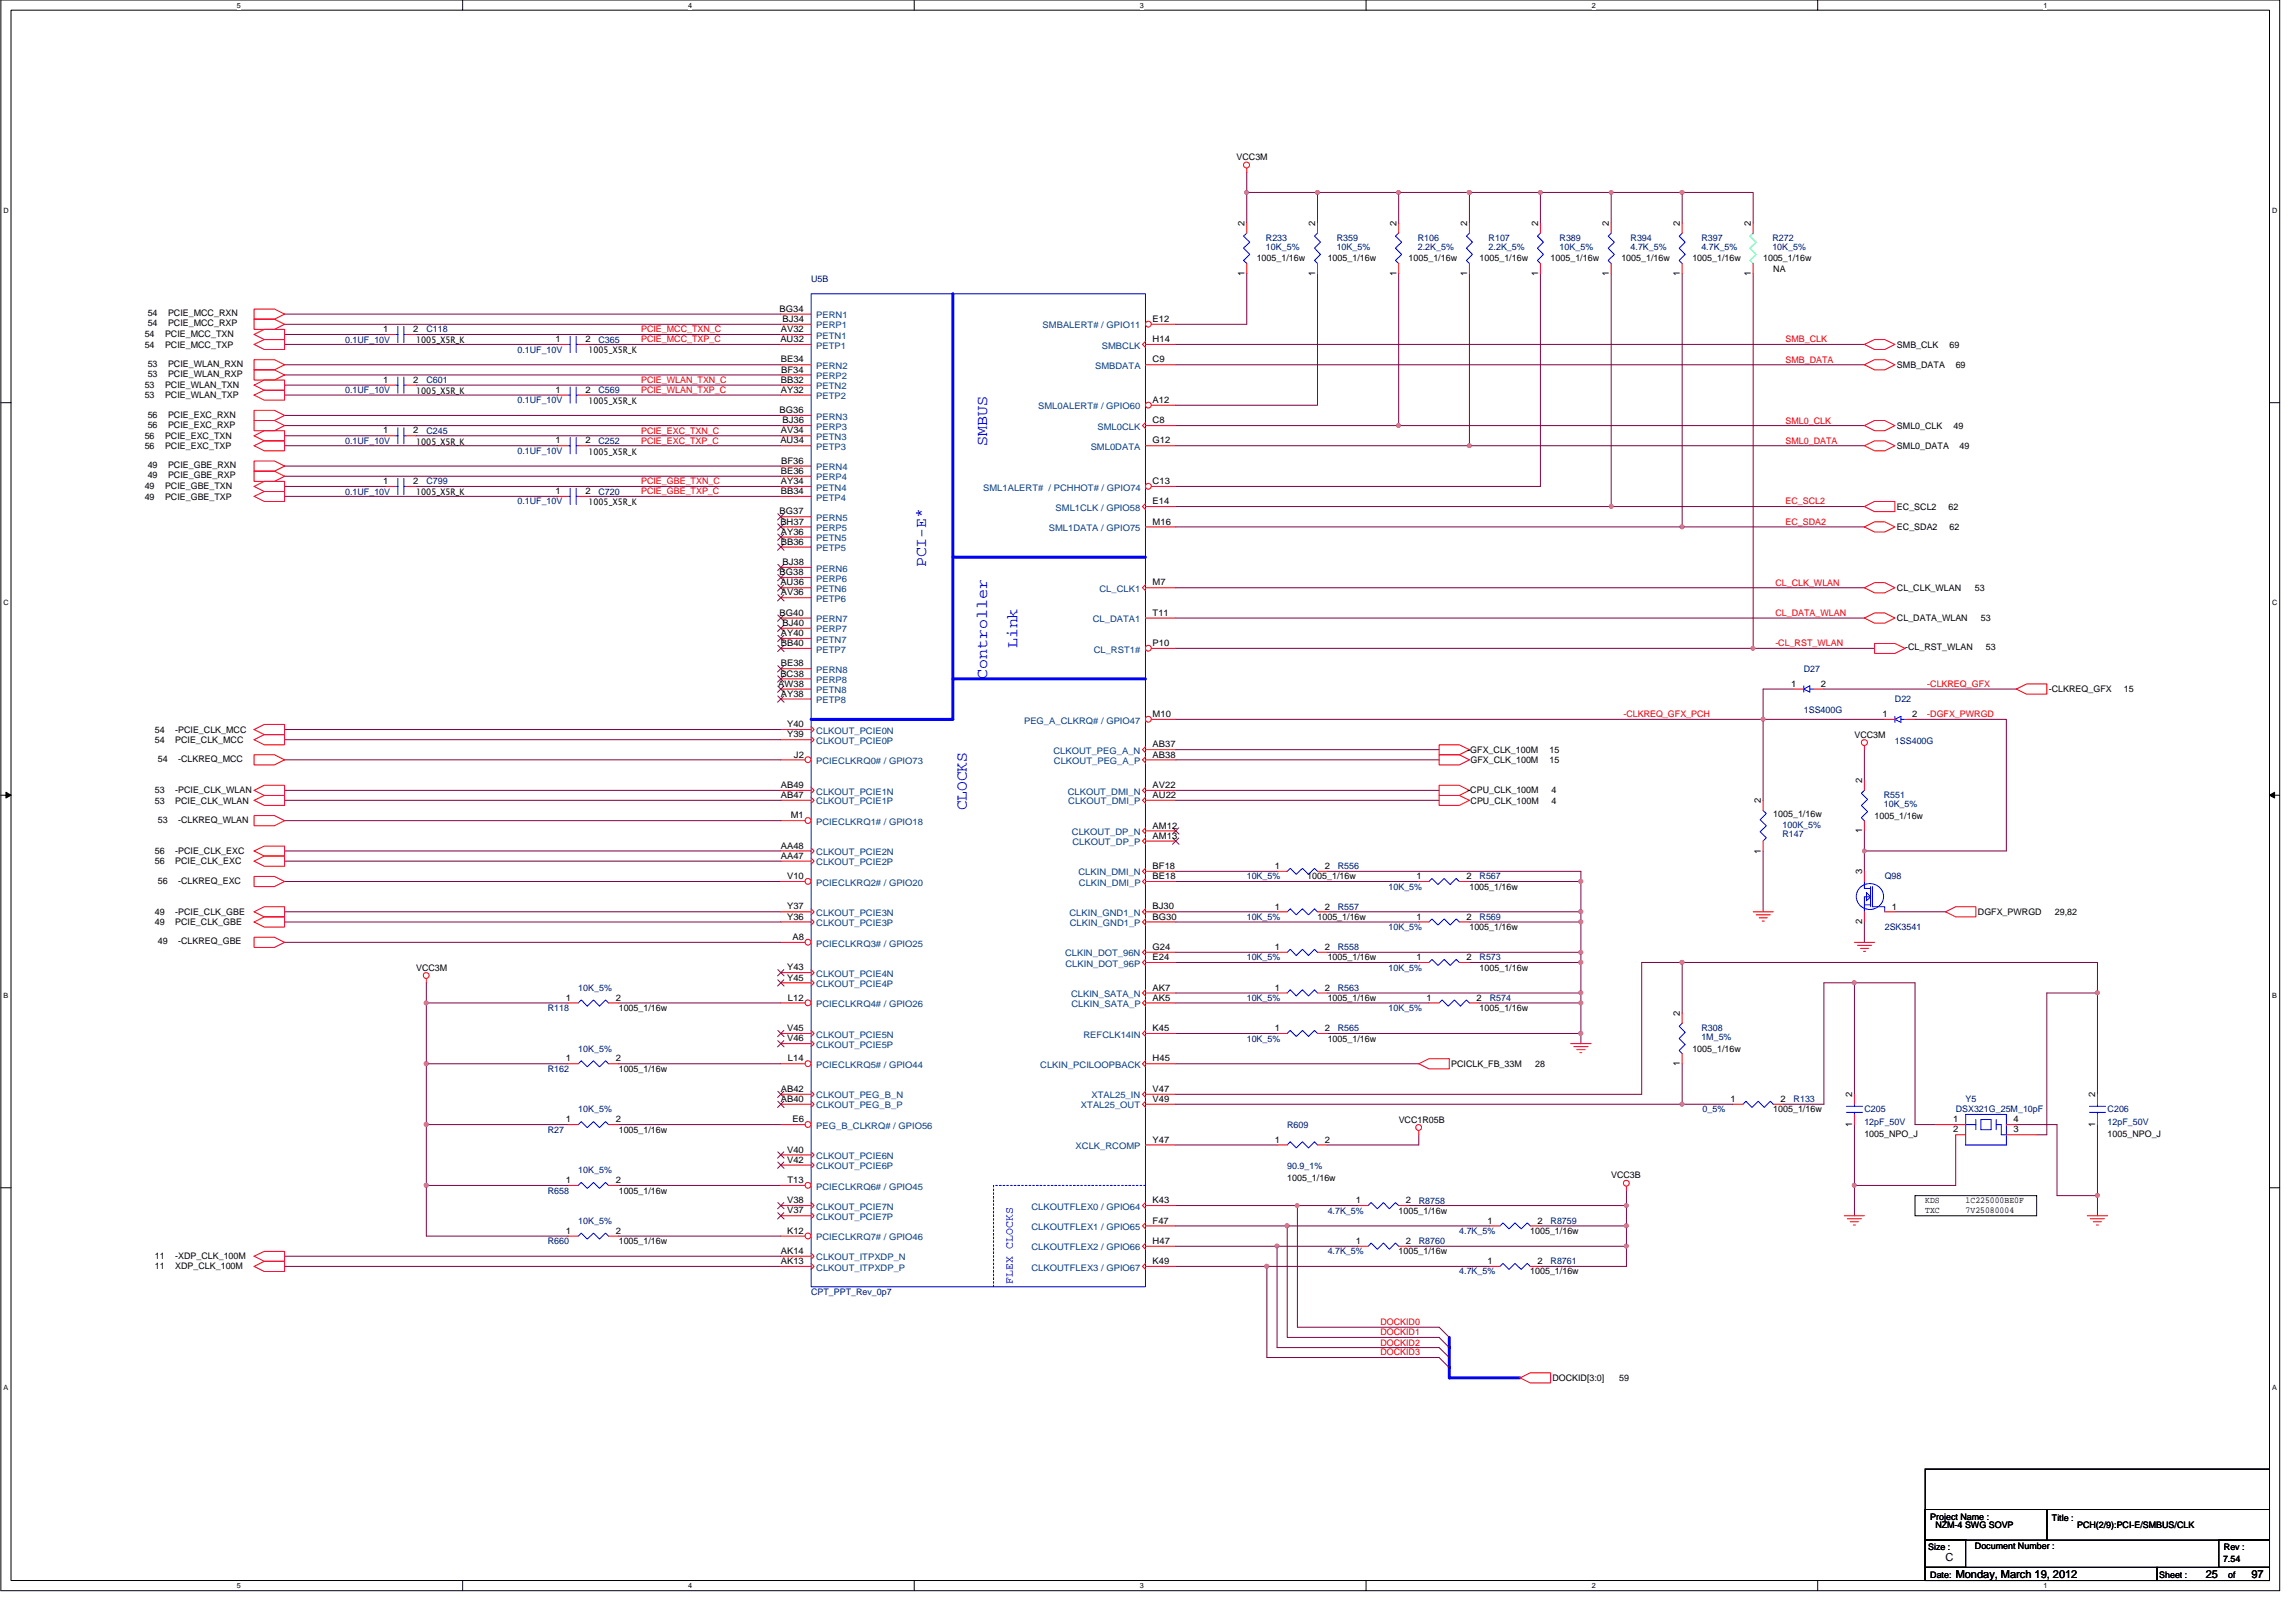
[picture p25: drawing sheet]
<svg xmlns="http://www.w3.org/2000/svg" width="420mm" height="297mm" viewBox="0 0 420 297" stroke-linecap="round" stroke-linejoin="round" font-family="sans-serif">
<defs><g id="words">
<g font-size="3" fill="#00f">
<text x="180.7" y="81.6" transform="rotate(-90 180.7 81.6)">SMBUS</text>
<text x="169.6" y="103.8" transform="rotate(-90 169.6 103.8)">PCI-E*</text>
<text x="186.3" y="118.7" transform="rotate(-90 186.3 118.7)">Link</text>
<text x="180.7" y="124.2" transform="rotate(-90 180.7 124.2)">Controller</text>
<text x="177" y="148.3" transform="rotate(-90 177 148.3)">CLOCKS</text>
</g>
<text font-size="2" fill="#00f" x="185.5" y="235" transform="rotate(-90 185.5 235)">FLEX CLOCKS</text>
<g font-size="2">
<text x="356.2" y="285.6">C</text>
<text x="358" y="288.8">Monday, March 19, 2012</text>
<text x="403.8" y="288.8">25</text>
<text x="412.2" y="288.8">97</text>
</g>
<g font-size="1.7">
<text x="226.4" y="29.3">VCC3M</text>
<text x="227.8" y="41.4" transform="rotate(-90 227.8 41.4)">2</text>
<text x="240.8" y="41.4" transform="rotate(-90 240.8 41.4)">2</text>
<text x="255.6" y="41.4" transform="rotate(-90 255.6 41.4)">2</text>
<text x="268.6" y="41.4" transform="rotate(-90 268.6 41.4)">2</text>
<text x="281.6" y="41.4" transform="rotate(-90 281.6 41.4)">2</text>
<text x="294.5" y="41.4" transform="rotate(-90 294.5 41.4)">2</text>
<text x="307.5" y="41.4" transform="rotate(-90 307.5 41.4)">2</text>
<text x="320.5" y="41.4" transform="rotate(-90 320.5 41.4)">2</text>
<text x="230.1" y="47.8">1005_1/16w</text>
<text x="243.1" y="47.8">1005_1/16w</text>
<text x="257.9" y="47.8">1005_1/16w</text>
<text x="270.9" y="47.8">1005_1/16w</text>
<text x="283.9" y="47.8">1005_1/16w</text>
<text x="296.8" y="47.8">1005_1/16w</text>
<text x="309.8" y="47.8">1005_1/16w</text>
<text x="322.8" y="47.8">1005_1/16w</text>
<text x="227.8" y="50.5" transform="rotate(-90 227.8 50.5)">1</text>
<text x="240.8" y="50.5" transform="rotate(-90 240.8 50.5)">1</text>
<text x="255.6" y="50.5" transform="rotate(-90 255.6 50.5)">1</text>
<text x="268.6" y="50.5" transform="rotate(-90 268.6 50.5)">1</text>
<text x="281.6" y="50.5" transform="rotate(-90 281.6 50.5)">1</text>
<text x="294.5" y="50.5" transform="rotate(-90 294.5 50.5)">1</text>
<text x="307.5" y="50.5" transform="rotate(-90 307.5 50.5)">1</text>
<text x="320.5" y="50.5" transform="rotate(-90 320.5 50.5)">1</text>
<text x="324.6" y="49.7">NA</text>
<text x="27" y="59.7">54</text>
<text x="27" y="57.9">54</text>
<text x="30.8" y="59.7">PCIE_MCC_RXP</text>
<text x="30.8" y="57.9">PCIE_MCC_RXN</text>
<text x="142.7" y="57.1">BG34</text>
<text x="143.2" y="58.9">BJ34</text>
<text x="211" y="58.9">E12</text>
<text x="26.5" y="63.6">54</text>
<text x="26.5" y="61.8">54</text>
<text x="30.2" y="63.6">PCIE_MCC_TXP</text>
<text x="30.2" y="61.8">PCIE_MCC_TXN</text>
<text x="70.2" y="60.8">1</text>
<text x="75.6" y="60.8">2</text>
<text x="76.2" y="62.9">1005_X5R_K</text>
<text x="101.7" y="62.6">1</text>
<text x="107.2" y="62.6">2</text>
<text x="107.7" y="64.7">1005_X5R_K</text>
<text x="142.9" y="62.6">AU32</text>
<text x="142.9" y="60.8">AV32</text>
<text x="211" y="62.6">H14</text>
<text x="347.3" y="63.6">SMB_CLK</text>
<text x="356.9" y="63.6">69</text>
<text x="26.5" y="71">53</text>
<text x="27" y="69">53</text>
<text x="27" y="67.1">53</text>
<text x="30.2" y="71">PCIE_WLAN_TXN</text>
<text x="30.8" y="69">PCIE_WLAN_RXP</text>
<text x="30.8" y="67.1">PCIE_WLAN_RXN</text>
<text x="70.2" y="70.1">1</text>
<text x="75.6" y="70.1">2</text>
<text x="101.7" y="71.9">1</text>
<text x="107.2" y="71.9">2</text>
<text x="142.9" y="66.3">BE34</text>
<text x="142.9" y="70.1">BB32</text>
<text x="142.9" y="71.9">AY32</text>
<text x="143" y="68.2">BF34</text>
<text x="211" y="66.3">C9</text>
<text x="347.3" y="67.3">SMB_DATA</text>
<text x="358" y="67.3">69</text>
<text x="26.5" y="72.9">53</text>
<text x="27" y="76.4">56</text>
<text x="30.2" y="72.9">PCIE_WLAN_TXP</text>
<text x="30.8" y="76.4">PCIE_EXC_RXN</text>
<text x="76.2" y="72.1">1005_X5R_K</text>
<text x="107.7" y="74">1005_X5R_K</text>
<text x="142.7" y="75.6">BG36</text>
<text x="143.2" y="77.5">BJ36</text>
<text x="211" y="73.7">A12</text>
<text x="211" y="77.5">C8</text>
<text x="26.5" y="82.2">56</text>
<text x="26.5" y="80.3">56</text>
<text x="27" y="78.3">56</text>
<text x="30.2" y="82.2">PCIE_EXC_TXP</text>
<text x="30.2" y="80.3">PCIE_EXC_TXN</text>
<text x="30.8" y="78.3">PCIE_EXC_RXP</text>
<text x="70.2" y="79.3">1</text>
<text x="75.6" y="79.3">2</text>
<text x="76.2" y="81.4">1005_X5R_K</text>
<text x="101.7" y="81.2">1</text>
<text x="107.2" y="81.2">2</text>
<text x="107.7" y="83.2">1005_X5R_K</text>
<text x="142.9" y="81.2">AU34</text>
<text x="142.9" y="79.3">AV34</text>
<text x="211" y="81.2">G12</text>
<text x="347.3" y="82.2">SML0_DATA</text>
<text x="347.3" y="78.4">SML0_CLK</text>
<text x="357.7" y="78.4">49</text>
<text x="358.8" y="82.2">49</text>
<text x="26.5" y="89.6">49</text>
<text x="27" y="87.5">49</text>
<text x="27" y="85.7">49</text>
<text x="30.2" y="89.6">PCIE_GBE_TXN</text>
<text x="30.8" y="87.5">PCIE_GBE_RXP</text>
<text x="30.8" y="85.7">PCIE_GBE_RXN</text>
<text x="70.2" y="88.6">1</text>
<text x="75.6" y="88.6">2</text>
<text x="142.9" y="86.7">BE36</text>
<text x="142.9" y="88.6">AY34</text>
<text x="143" y="84.9">BF36</text>
<text x="211" y="88.6">C13</text>
<text x="26.5" y="91.4">49</text>
<text x="30.2" y="91.4">PCIE_GBE_TXP</text>
<text x="76.2" y="90.7">1005_X5R_K</text>
<text x="101.7" y="90.4">1</text>
<text x="107.2" y="90.4">2</text>
<text x="107.7" y="92.5">1005_X5R_K</text>
<text x="142.7" y="94.1">BG37</text>
<text x="142.9" y="90.4">BB34</text>
<text x="211" y="92.3">E14</text>
<text x="347.3" y="93.3">EC_SCL2</text>
<text x="356.7" y="93.3">62</text>
<text x="142.9" y="96">BH37</text>
<text x="142.9" y="97.9">AY36</text>
<text x="142.9" y="99.7">BB36</text>
<text x="211" y="96">M16</text>
<text x="347.3" y="97">EC_SDA2</text>
<text x="356.9" y="97">62</text>
<text x="142.7" y="105.3">BG38</text>
<text x="142.9" y="107.1">AU36</text>
<text x="143.2" y="103.4">BJ38</text>
<text x="211" y="107.1">M7</text>
<text x="142.7" y="112.7">BG40</text>
<text x="142.9" y="109">AV36</text>
<text x="211" y="112.7">T11</text>
<text x="347.3" y="108.1">CL_CLK_WLAN</text>
<text x="347.3" y="113.7">CL_DATA_WLAN</text>
<text x="361.6" y="108.1">53</text>
<text x="362.7" y="113.7">53</text>
<text x="142.9" y="116.4">AY40</text>
<text x="142.9" y="118.2">BB40</text>
<text x="143.2" y="114.6">BJ40</text>
<text x="211" y="118.2">P10</text>
<text x="348.8" y="119">-CL_RST_WLAN</text>
<text x="363.6" y="119">53</text>
<text x="142.5" y="125.7">AW38</text>
<text x="142.9" y="123.8">BC38</text>
<text x="142.9" y="122">BE38</text>
<text x="327.9" y="125.7">1</text>
<text x="333.4" y="125.7">2</text>
<text x="142.9" y="127.5">AY38</text>
<text x="211" y="131.2">M10</text>
<text x="344.6" y="131.2">1</text>
<text x="350.1" y="131.2">2</text>
<text x="375.1" y="126.7">-CLKREQ_GFX</text>
<text x="388.8" y="126.7">15</text>
<text x="28.4" y="134.1">54</text>
<text x="28.4" y="135.9">54</text>
<text x="32.1" y="134.1">-PCIE_CLK_MCC</text>
<text x="32.1" y="135.9">PCIE_CLK_MCC</text>
<text x="144.1" y="133.1">Y40</text>
<text x="144.1" y="135">Y39</text>
<text x="211" y="136.8">AB37</text>
<text x="268.6" y="137.8">-GFX_CLK_100M</text>
<text x="283.7" y="137.8">15</text>
<text x="339.5" y="135">VCC3M</text>
<text x="28.9" y="139.4">54</text>
<text x="32.6" y="139.4">-CLKREQ_MCC</text>
<text x="145.4" y="138.6">J2</text>
<text x="211" y="138.6">AB38</text>
<text x="269.2" y="139.6">GFX_CLK_100M</text>
<text x="283.7" y="139.6">15</text>
<text x="340.9" y="143.3" transform="rotate(-90 340.9 143.3)">2</text>
<text x="28.4" y="145.2">53</text>
<text x="28.4" y="147.1">53</text>
<text x="32.1" y="145.2">-PCIE_CLK_WLAN</text>
<text x="32.1" y="147.1">PCIE_CLK_WLAN</text>
<text x="142.9" y="144.2">AB49</text>
<text x="142.9" y="146">AB47</text>
<text x="144.8" y="149.8">M1</text>
<text x="211" y="144.2">AV22</text>
<text x="211" y="146">AU22</text>
<text x="268.6" y="145.2">-CPU_CLK_100M</text>
<text x="269.2" y="147.1">CPU_CLK_100M</text>
<text x="284" y="145.2">4</text>
<text x="284" y="147.1">4</text>
<text x="322.4" y="147" transform="rotate(-90 322.4 147)">2</text>
<text x="324.6" y="149.4">1005_1/16w</text>
<text x="343.2" y="149.8">1005_1/16w</text>
<text x="28.9" y="150.6">53</text>
<text x="32.6" y="150.6">-CLKREQ_WLAN</text>
<text x="142.9" y="155.3">AA48</text>
<text x="211" y="153.5">AM13</text>
<text x="211" y="151.6">AM12</text>
<text x="340.9" y="152.5" transform="rotate(-90 340.9 152.5)">1</text>
<text x="28.4" y="156.3">56</text>
<text x="28.4" y="158.2">56</text>
<text x="28.9" y="161.7">56</text>
<text x="32.1" y="156.3">-PCIE_CLK_EXC</text>
<text x="32.1" y="158.2">PCIE_CLK_EXC</text>
<text x="32.6" y="161.7">-CLKREQ_EXC</text>
<text x="142.9" y="157.2">AA47</text>
<text x="144.1" y="160.9">V10</text>
<text x="211" y="160.9">BE18</text>
<text x="211" y="159">BF18</text>
<text x="233.4" y="159">1</text>
<text x="239.3" y="161">1005_1/16w</text>
<text x="242.5" y="159">2</text>
<text x="259.3" y="160.9">1</text>
<text x="268.5" y="160.9">2</text>
<text x="322.4" y="156.2" transform="rotate(-90 322.4 156.2)">1</text>
<text x="340.9" y="160" transform="rotate(-90 340.9 160)">3</text>
<text x="28.4" y="167.4">49</text>
<text x="32.1" y="167.4">-PCIE_CLK_GBE</text>
<text x="144.1" y="166.5">Y37</text>
<text x="211" y="166.5">BJ30</text>
<text x="233.4" y="166.5">1</text>
<text x="242.5" y="166.5">2</text>
<text x="269" y="162.8">1005_1/16w</text>
<text x="346.4" y="166.5">1</text>
<text x="362.1" y="167.4">DGFX_PWRGD</text>
<text x="376.2" y="167.4">29,82</text>
<text x="28.4" y="169.3">49</text>
<text x="28.9" y="172.8">49</text>
<text x="32.1" y="169.3">PCIE_CLK_GBE</text>
<text x="32.6" y="172.8">-CLKREQ_GBE</text>
<text x="144.1" y="168.3">Y36</text>
<text x="145.1" y="172">A8</text>
<text x="211" y="173.9">G24</text>
<text x="211" y="168.3">BG30</text>
<text x="233.4" y="173.9">1</text>
<text x="241.2" y="168.4">1005_1/16w</text>
<text x="242.5" y="173.9">2</text>
<text x="259.3" y="168.3">1</text>
<text x="268.5" y="168.3">2</text>
<text x="269" y="170.2">1005_1/16w</text>
<text x="340.9" y="169.2" transform="rotate(-90 340.9 169.2)">2</text>
<text x="76.2" y="177.6">VCC3M</text>
<text x="144.1" y="177.6">Y43</text>
<text x="144.1" y="179.5">Y45</text>
<text x="211" y="175.7">E24</text>
<text x="243.1" y="175.8">1005_1/16w</text>
<text x="259.3" y="175.7">1</text>
<text x="268.5" y="175.7">2</text>
<text x="270.9" y="177.6">1005_1/16w</text>
<text x="103.6" y="183.1">1</text>
<text x="112.7" y="183.1">2</text>
<text x="113.3" y="185">1005_1/16w</text>
<text x="144.3" y="183.1">L12</text>
<text x="211" y="181.3">AK7</text>
<text x="211" y="183.1">AK5</text>
<text x="233.4" y="181.3">1</text>
<text x="242.5" y="181.3">2</text>
<text x="243.1" y="183.2">1005_1/16w</text>
<text x="261.2" y="183.1">1</text>
<text x="270.3" y="183.1">2</text>
<text x="270.9" y="185">1005_1/16w</text>
<text x="307.5" y="186" transform="rotate(-90 307.5 186)">2</text>
<text x="144.1" y="188.7">V45</text>
<text x="144.1" y="190.6">V46</text>
<text x="211" y="188.7">K45</text>
<text x="233.4" y="188.7">1</text>
<text x="242.5" y="188.7">2</text>
<text x="243.1" y="190.6">1005_1/16w</text>
<text x="103.6" y="194.3">1</text>
<text x="112.7" y="194.3">2</text>
<text x="113.3" y="196.2">1005_1/16w</text>
<text x="144.3" y="194.3">L14</text>
<text x="211" y="194.3">H45</text>
<text x="265.7" y="195.2">PCICLK_FB_33M</text>
<text x="281.1" y="195.2">28</text>
<text x="307.5" y="195.1" transform="rotate(-90 307.5 195.1)">1</text>
<text x="309.8" y="192.5">1005_1/16w</text>
<text x="142.9" y="201.7">AB40</text>
<text x="142.9" y="199.9">AB42</text>
<text x="211" y="199.9">V47</text>
<text x="211" y="201.7">V49</text>
<text x="316.8" y="201.7">1</text>
<text x="324.6" y="203.6">1005_1/16w</text>
<text x="326" y="201.7">2</text>
<text x="339.1" y="200.8" transform="rotate(-90 339.1 200.8)">2</text>
<text x="383.6" y="200.8" transform="rotate(-90 383.6 200.8)">2</text>
<text x="103.6" y="205.4">1</text>
<text x="112.7" y="205.4">2</text>
<text x="113.3" y="207.3">1005_1/16w</text>
<text x="145.1" y="205.4">E6</text>
<text x="211" y="209.1">Y47</text>
<text x="233.4" y="209.1">1</text>
<text x="242.5" y="209.1">2</text>
<text x="256.1" y="205.4">VCC1R05B</text>
<text x="339.1" y="206.2" transform="rotate(-90 339.1 206.2)">1</text>
<text x="341.3" y="208.1">1005_NPO_J</text>
<text x="357.6" y="205.4">1</text>
<text x="357.6" y="207.3">2</text>
<text x="368.6" y="205.4">4</text>
<text x="368.6" y="207.3">3</text>
<text x="383.6" y="206.2" transform="rotate(-90 383.6 206.2)">1</text>
<text x="385.9" y="208.1">1005_NPO_J</text>
<text x="144.1" y="210.9">V40</text>
<text x="144.1" y="212.8">V42</text>
<text x="295" y="215.6">VCC3B</text>
<text x="103.6" y="216.5">1</text>
<text x="112.7" y="216.5">2</text>
<text x="113.3" y="218.4">1005_1/16w</text>
<text x="144.1" y="220.2">V38</text>
<text x="144.2" y="216.5">T13</text>
<text x="211" y="220.2">K43</text>
<text x="235.7" y="216.2">1005_1/16w</text>
<text x="248.2" y="220.2">1</text>
<text x="257.4" y="220.2">2</text>
<text x="352.5" y="220.1">KDS</text>
<text x="352.5" y="222">TXC</text>
<text x="359.9" y="220.1">1C225000BE0F</text>
<text x="359.9" y="222">7V25080004</text>
<text x="103.6" y="225.8">1</text>
<text x="112.7" y="225.8">2</text>
<text x="113.3" y="227.7">1005_1/16w</text>
<text x="144.1" y="225.8">K12</text>
<text x="144.1" y="222.1">V37</text>
<text x="211" y="223.9">F47</text>
<text x="211" y="227.7">H47</text>
<text x="248.2" y="227.7">1</text>
<text x="256.1" y="222.1">1005_1/16w</text>
<text x="257.4" y="227.7">2</text>
<text x="272.3" y="223.9">1</text>
<text x="280.1" y="225.8">1005_1/16w</text>
<text x="281.5" y="223.9">2</text>
<text x="28.4" y="230.5">11</text>
<text x="28.4" y="232.3">11</text>
<text x="32.1" y="230.5">-XDP_CLK_100M</text>
<text x="32.1" y="232.3">XDP_CLK_100M</text>
<text x="142.9" y="229.5">AK14</text>
<text x="142.9" y="231.4">AK13</text>
<text x="211" y="231.4">K49</text>
<text x="256.1" y="229.6">1005_1/16w</text>
<text x="272.3" y="231.4">1</text>
<text x="280.1" y="233.3">1005_1/16w</text>
<text x="281.5" y="231.4">2</text>
<text x="284.2" y="252.7">DOCKID[3:0]</text>
<text x="296.4" y="252.7">59</text>
<text x="353.4" y="278.1">Project Name :</text>
<text x="354.3" y="279.6">NZM-4 SWG SOVP</text>
<text x="375.7" y="278.3">Title :</text>
<text x="380.3" y="279.6">PCH(2/9):PCI-E/SMBUS/CLK</text>
<text x="353" y="283.7">Size :</text>
<text x="361.6" y="283.5">Document Number :</text>
<text x="407" y="285.9">7.54</text>
<text x="407.1" y="283.7">Rev :</text>
<text x="353.4" y="288.7">Date:</text>
<text x="395.3" y="288.7">Sheet :</text>
<text x="407.9" y="288.7">of</text>
</g>
<g font-size="1.7" fill="#000080">
<text x="231.8" y="44.2">R233</text>
<text x="231.8" y="45.8">10K_5%</text>
<text x="244.7" y="44.2">R359</text>
<text x="244.7" y="45.8">10K_5%</text>
<text x="259.6" y="44.2">R106</text>
<text x="259.6" y="45.8">2.2K_5%</text>
<text x="272.5" y="44.2">R107</text>
<text x="272.5" y="45.8">2.2K_5%</text>
<text x="285.5" y="44.2">R389</text>
<text x="285.5" y="45.8">10K_5%</text>
<text x="298.5" y="44.2">R394</text>
<text x="298.5" y="45.8">4.7K_5%</text>
<text x="311.5" y="44.2">R397</text>
<text x="311.5" y="45.8">4.7K_5%</text>
<text x="324.5" y="44.2">R272</text>
<text x="324.5" y="45.8">10K_5%</text>
<text x="148.5" y="51.6">U5B</text>
<text x="63.2" y="62.7">0.1UF_10V</text>
<text x="78.1" y="60.8">C118</text>
<text x="94.7" y="64.5">0.1UF_10V</text>
<text x="109.5" y="62.7">C365</text>
<text x="63.2" y="72">0.1UF_10V</text>
<text x="78.1" y="70.1">C601</text>
<text x="109.5" y="72">C569</text>
<text x="94.7" y="73.8">0.1UF_10V</text>
<text x="63.2" y="81.2">0.1UF_10V</text>
<text x="78.1" y="79.4">C245</text>
<text x="94.7" y="83.1">0.1UF_10V</text>
<text x="109.5" y="81.2">C252</text>
<text x="78.1" y="88.6">C799</text>
<text x="63.2" y="90.5">0.1UF_10V</text>
<text x="94.7" y="92.3">0.1UF_10V</text>
<text x="109.5" y="90.5">C720</text>
<text x="330.2" y="122.9">D27</text>
<text x="330.2" y="130.6">1SS400G</text>
<text x="346.9" y="128.5">D22</text>
<text x="346.9" y="136.1">1SS400G</text>
<text x="344.9" y="146.1">R551</text>
<text x="344.9" y="147.8">10K_5%</text>
<text x="326.3" y="153.2">R147</text>
<text x="326.3" y="151.5">100K_5%</text>
<text x="228.2" y="161">10K_5%</text>
<text x="244.9" y="159.1">R556</text>
<text x="270.9" y="161">R567</text>
<text x="345" y="161">Q98</text>
<text x="244.9" y="166.5">R557</text>
<text x="254.2" y="162.8">10K_5%</text>
<text x="228.2" y="168.4">10K_5%</text>
<text x="244.9" y="173.9">R558</text>
<text x="254.2" y="170.2">10K_5%</text>
<text x="270.9" y="168.4">R569</text>
<text x="345" y="170.2">2SK3541</text>
<text x="228.2" y="175.8">10K_5%</text>
<text x="254.2" y="177.6">10K_5%</text>
<text x="270.9" y="175.8">R573</text>
<text x="100.3" y="185">R118</text>
<text x="105.9" y="181.4">10K_5%</text>
<text x="228.2" y="183.2">10K_5%</text>
<text x="244.9" y="181.4">R563</text>
<text x="254.2" y="185">10K_5%</text>
<text x="272.7" y="183.2">R574</text>
<text x="228.2" y="190.6">10K_5%</text>
<text x="244.9" y="188.8">R565</text>
<text x="311.5" y="188.8">R308</text>
<text x="311.5" y="190.4">1M_5%</text>
<text x="100.3" y="196.2">R162</text>
<text x="105.9" y="192.5">10K_5%</text>
<text x="105.9" y="203.6">10K_5%</text>
<text x="311.7" y="203.6">0_5%</text>
<text x="328.4" y="201.8">R133</text>
<text x="341.3" y="203.6">C205</text>
<text x="358" y="203.6">DSX321G_25M_10pF</text>
<text x="359.9" y="201.8">Y5</text>
<text x="385.9" y="203.6">C206</text>
<text x="100.3" y="207.3">R27</text>
<text x="235.7" y="206.4">R609</text>
<text x="341.3" y="205.8">12pF_50V</text>
<text x="385.9" y="205.8">12pF_50V</text>
<text x="105.9" y="214.7">10K_5%</text>
<text x="235.7" y="214">90.9_1%</text>
<text x="100.3" y="218.4">R658</text>
<text x="259.7" y="220.3">R8758</text>
<text x="100.3" y="227.7">R660</text>
<text x="105.9" y="224">10K_5%</text>
<text x="243.1" y="222.1">4.7K_5%</text>
<text x="259.7" y="227.7">R8760</text>
<text x="267.2" y="225.8">4.7K_5%</text>
<text x="283.9" y="224">R8759</text>
<text x="243.1" y="229.6">4.7K_5%</text>
<text x="267.2" y="233.3">4.7K_5%</text>
<text x="283.9" y="231.4">R8761</text>
<text x="148.5" y="237">CPT_PPT_Rev_0p7</text>
</g>
<g font-size="1.7" fill="#004080">
<text x="149.4" y="58.3">PERN1</text>
<text x="149.4" y="60.1">PERP1</text>
<text x="149.4" y="62">PETN1</text>
<text x="149.4" y="63.8">PETP1</text>
<text x="190.9" y="60.1">SMBALERT# / GPIO11</text>
<text x="201.7" y="63.8">SMBCLK</text>
<text x="149.4" y="67.5">PERN2</text>
<text x="149.4" y="69.4">PERP2</text>
<text x="149.4" y="71.2">PETN2</text>
<text x="200.5" y="67.5">SMBDATA</text>
<text x="149.4" y="76.8">PERN3</text>
<text x="149.4" y="73.1">PETP2</text>
<text x="190.1" y="74.9">SML0ALERT# / GPIO60</text>
<text x="149.4" y="78.7">PERP3</text>
<text x="149.4" y="80.5">PETN3</text>
<text x="149.4" y="82.3">PETP3</text>
<text x="199.7" y="82.3">SML0DATA</text>
<text x="200.9" y="78.7">SML0CLK</text>
<text x="149.4" y="86.1">PERN4</text>
<text x="149.4" y="87.9">PERP4</text>
<text x="149.4" y="89.8">PETN4</text>
<text x="180" y="89.8">SML1ALERT# / PCHHOT# / GPIO74</text>
<text x="149.4" y="95.3">PERN5</text>
<text x="149.4" y="91.6">PETP4</text>
<text x="193.2" y="93.5">SML1CLK / GPIO58</text>
<text x="149.4" y="97.2">PERP5</text>
<text x="149.4" y="99.1">PETN5</text>
<text x="149.4" y="100.9">PETP5</text>
<text x="192" y="97.2">SML1DATA / GPIO75</text>
<text x="149.4" y="104.6">PERN6</text>
<text x="149.4" y="106.5">PERP6</text>
<text x="149.4" y="113.9">PERN7</text>
<text x="149.4" y="108.3">PETN6</text>
<text x="149.4" y="110.2">PETP6</text>
<text x="200.1" y="113.9">CL_DATA1</text>
<text x="201.3" y="108.3">CL_CLK1</text>
<text x="149.4" y="115.7">PERP7</text>
<text x="149.4" y="117.6">PETN7</text>
<text x="149.4" y="119.4">PETP7</text>
<text x="200.2" y="119.4">CL_RST1#</text>
<text x="149.4" y="123.1">PERN8</text>
<text x="149.4" y="125">PERP8</text>
<text x="149.4" y="126.9">PETN8</text>
<text x="149.4" y="128.7">PETP8</text>
<text x="149.4" y="134.3">CLKOUT_PCIE0N</text>
<text x="149.4" y="136.1">CLKOUT_PCIE0P</text>
<text x="187.5" y="132.4">PEG_A_CLKRQ# / GPIO47</text>
<text x="192.9" y="138">CLKOUT_PEG_A_N</text>
<text x="149.4" y="139.8">PCIECLKRQ0# / GPIO73</text>
<text x="192.9" y="139.8">CLKOUT_PEG_A_P</text>
<text x="149.4" y="145.4">CLKOUT_PCIE1N</text>
<text x="149.4" y="147.2">CLKOUT_PCIE1P</text>
<text x="195.5" y="145.4">CLKOUT_DMI_N</text>
<text x="195.6" y="147.2">CLKOUT_DMI_P</text>
<text x="149.4" y="151">PCIECLKRQ1# / GPIO18</text>
<text x="196.2" y="152.8">CLKOUT_DP_N</text>
<text x="196.3" y="154.7">CLKOUT_DP_P</text>
<text x="149.4" y="156.5">CLKOUT_PCIE2N</text>
<text x="149.4" y="158.4">CLKOUT_PCIE2P</text>
<text x="197.4" y="160.2">CLKIN_DMI_N</text>
<text x="149.4" y="167.6">CLKOUT_PCIE3N</text>
<text x="149.4" y="162.1">PCIECLKRQ2# / GPIO20</text>
<text x="195.8" y="167.6">CLKIN_GND1_N</text>
<text x="197.5" y="162.1">CLKIN_DMI_P</text>
<text x="149.4" y="169.5">CLKOUT_PCIE3P</text>
<text x="149.4" y="173.2">PCIECLKRQ3# / GPIO25</text>
<text x="195.9" y="169.5">CLKIN_GND1_P</text>
<text x="149.4" y="178.8">CLKOUT_PCIE4N</text>
<text x="195" y="175">CLKIN_DOT_96N</text>
<text x="195.1" y="176.9">CLKIN_DOT_96P</text>
<text x="149.4" y="180.6">CLKOUT_PCIE4P</text>
<text x="149.4" y="184.3">PCIECLKRQ4# / GPIO26</text>
<text x="196.1" y="182.5">CLKIN_SATA_N</text>
<text x="196.2" y="184.3">CLKIN_SATA_P</text>
<text x="149.4" y="189.9">CLKOUT_PCIE5N</text>
<text x="149.4" y="191.8">CLKOUT_PCIE5P</text>
<text x="198.4" y="189.9">REFCLK14IN</text>
<text x="149.4" y="195.5">PCIECLKRQ5# / GPIO44</text>
<text x="190.4" y="195.5">CLKIN_PCILOOPBACK</text>
<text x="149.4" y="202.9">CLKOUT_PEG_B_P</text>
<text x="149.4" y="201">CLKOUT_PEG_B_N</text>
<text x="197.9" y="202.9">XTAL25_OUT</text>
<text x="199.8" y="201">XTAL25_IN</text>
<text x="149.4" y="206.6">PEG_B_CLKRQ# / GPIO56</text>
<text x="149.4" y="212.1">CLKOUT_PCIE6N</text>
<text x="149.4" y="214">CLKOUT_PCIE6P</text>
<text x="196.9" y="210.3">XCLK_RCOMP</text>
<text x="149.4" y="221.4">CLKOUT_PCIE7N</text>
<text x="149.4" y="217.7">PCIECLKRQ6# / GPIO45</text>
<text x="188.8" y="221.4">CLKOUTFLEX0 / GPIO64</text>
<text x="149.4" y="227">PCIECLKRQ7# / GPIO46</text>
<text x="149.4" y="223.3">CLKOUT_PCIE7P</text>
<text x="188.8" y="225.1">CLKOUTFLEX1 / GPIO65</text>
<text x="149.4" y="230.7">CLKOUT_ITPXDP_N</text>
<text x="149.4" y="232.5">CLKOUT_ITPXDP_P</text>
<text x="188.8" y="228.9">CLKOUTFLEX2 / GPIO66</text>
<text x="188.8" y="232.5">CLKOUTFLEX3 / GPIO67</text>
</g>
<g font-size="1.7" fill="#f00">
<text x="117.4" y="60.8">PCIE_MCC_TXN_C</text>
<text x="117.4" y="62.7">PCIE_MCC_TXP_C</text>
<text x="326.9" y="62.7">SMB_CLK</text>
<text x="117.4" y="70.1">PCIE_WLAN_TXN_C</text>
<text x="117.4" y="71.9">PCIE_WLAN_TXP_C</text>
<text x="326.9" y="66.4">SMB_DATA</text>
<text x="326.9" y="77.5">SML0_CLK</text>
<text x="117.4" y="79.4">PCIE_EXC_TXN_C</text>
<text x="117.4" y="81.2">PCIE_EXC_TXP_C</text>
<text x="326.9" y="81.2">SML0_DATA</text>
<text x="117.4" y="88.6">PCIE_GBE_TXN_C</text>
<text x="117.4" y="90.5">PCIE_GBE_TXP_C</text>
<text x="326.9" y="92.3">EC_SCL2</text>
<text x="326.9" y="96.1">EC_SDA2</text>
<text x="325" y="107.2">CL_CLK_WLAN</text>
<text x="325" y="112.7">CL_DATA_WLAN</text>
<text x="325" y="118.3">-CL_RST_WLAN</text>
<text x="352.8" y="125.7">-CLKREQ_GFX</text>
<text x="297.2" y="131.3">-CLKREQ_GFX_PCH</text>
<text x="352.8" y="131.3">-DGFX_PWRGD</text>
<text x="252.7" y="242.5">DOCKID0</text>
<text x="252.7" y="244.4">DOCKID1</text>
<text x="252.7" y="246.3">DOCKID2</text>
<text x="252.7" y="248.1">DOCKID3</text>
</g>
<g font-size="1.3">
<text x="43.3" y="1.4">5</text>
<text x="126" y="1.4">4</text>
<text x="208.7" y="1.4">3</text>
<text x="291.4" y="1.4">2</text>
<text x="374.1" y="1.4">1</text>
<text x=".6" y="38.9">D</text>
<text x="416" y="38.9">D</text>
<text x=".6" y="110.8">C</text>
<text x="416" y="110.8">C</text>
<text x=".6" y="182.6">B</text>
<text x="416" y="182.6">B</text>
<text x=".6" y="254.5">A</text>
<text x="416" y="254.5">A</text>
<text x="43.3" y="290.7">5</text>
<text x="126" y="290.7">4</text>
<text x="208.7" y="290.7">3</text>
<text x="291.4" y="290.7">2</text>
<text x="374.1" y="290.7">1</text>
</g>
</g></defs>
<path d="M.2 0h417.2v291.1h-417.2zM2 1.9h413.5v287.4h-413.5z" fill="none" stroke="#000" stroke-width=".18"/>
<g fill="#fff">
<path d="M43.3 .2h.8v1.5h-.8z"/>
<path d="M43.3 289.5h.8v1.5h-.8z"/>
</g>
<path d="M84.7 0v1.9M84.7 289.3v1.8" fill="none" stroke="#000" stroke-width=".18"/>
<g fill="#fff">
<path d="M126 .2h.7v1.5h-.7z"/>
<path d="M126 289.5h.7v1.5h-.7z"/>
</g>
<path d="M167.4 0v1.9M167.4 289.3v1.8" fill="none" stroke="#000" stroke-width=".18"/>
<g fill="#fff">
<path d="M208.7 .2h.7v1.5h-.7z"/>
<path d="M208.7 289.5h.7v1.5h-.7z"/>
</g>
<path d="M250.1 0v1.9M250.1 289.3v1.8" fill="none" stroke="#000" stroke-width=".18"/>
<g fill="#fff">
<path d="M291.4 .2h.7v1.5h-.7z"/>
<path d="M291.4 289.5h.7v1.5h-.7z"/>
</g>
<path d="M332.8 0v1.9M332.8 289.3v1.8" fill="none" stroke="#000" stroke-width=".18"/>
<g fill="#fff">
<path d="M374.1 .2h.7v1.5h-.7z"/>
<path d="M374.1 289.5h.7v1.5h-.7z"/>
<path d="M.6 37.8h1v1.4h-1z"/>
<path d="M416 37.8h.9v1.4h-.9z"/>
<path d="M.6 109.6h1v1.5h-1z"/>
<path d="M416 109.6h.9v1.5h-.9z"/>
</g>
<path d="M.2 73.7h1.8M415.5 73.7h1.9" fill="none" stroke="#000" stroke-width=".18"/>
<g fill="#fff">
<path d="M.6 181.4h.9v1.5h-.9z"/>
<path d="M416 181.4h.8v1.5h-.8z"/>
</g>
<path d="M.2 145.5h1.8M415.5 145.5h1.9" fill="none" stroke="#000" stroke-width=".18"/>
<path d="M1.1 145l.9 .5-.9 .5zM415.5 145.5l.9-.5v1z" fill="#000" stroke="#000" stroke-width=".18"/>
<g fill="#fff">
<path d="M.6 253.3h.8v1.5h-.8z"/>
<path d="M416 253.3h.8v1.5h-.8z"/>
</g>
<path d="M.2 217.4h1.8M350.6 218.8h22.3v3.7h-22.3zM415.5 217.4h1.9M352.5 276.3h22.2v5.6h-22.2zM352.5 268.9h63v20.4h-63zM374.7 276.3h40.8v5.6h-40.8zM352.5 281.9h7.4v5h-7.4zM352.5 286.9h42.4v2.4h-42.4zM394.9 286.9h20.6v2.4h-20.6zM406.2 281.9h9.3v5h-9.3z" fill="none" stroke="#000" stroke-width=".18"/>
<g fill="none" stroke="#800040" stroke-width=".18">
<path d="M228.3 35.2v5.6M228.3 31.5v3.7M228.3 35.2h12.9M241.2 35.2h14.9M241.2 35.2v5.6M256.1 35.2h12.9M256.1 35.2v5.6M269 35.2v5.6M269 35.2h13M282 35.2h13M282 35.2v5.6M295 35.2v5.6"/>
<path d="M295 35.2h13M308 35.2h13v5.6M308 35.2v5.6M52.1 57.5h90.8M52.1 59.4h90.8M228.3 50.1v9.3h-13M241.2 50.1v24.1h-25.9M256.1 50.1v27.8M269 50.1v31.5M282 50.1v38.9h-66.7M295 50.1v42.6M308 50.1v46.3"/>
<path d="M321 50.1v68.6M52.1 70.5h18.5M52.1 79.8h18.5M52.1 61.2h18.5M52.1 72.3h50M52.1 63h50M52.1 66.8h90.8M52.1 68.6h90.8M52.1 76h90.8M52.1 77.9h90.8M76.2 70.5h66.7M76.2 79.8h66.7"/>
<path d="M76.2 61.2h66.7M107.7 72.3h35.2M107.7 63h35.2M215.3 77.9h40.8M215.3 63h126M215.3 66.8h126M256.1 77.9h85.2M52.1 89h18.5M52.1 81.6h50M52.1 90.8h50M52.1 85.3h90.8M52.1 87.2h90.8"/>
<path d="M76.2 89h66.7M107.7 81.6h35.2M107.7 90.8h35.2M215.3 92.7h79.7M215.3 81.6h53.7M215.3 96.4h92.7M269 81.6h72.3M295 92.7h46.3M308 96.4h33.3M215.3 118.7h105.7M215.3 107.6h126M215.3 113.1h126"/>
<path d="M321 118.7h22.2M52.1 133.5h90.8M52.1 135.4h90.8M52.1 139.1h90.8M215.3 137.2h48.2M215.3 139.1h48.2M215.3 131.7h107.5M322.8 131.7h22.2M322.8 131.7v14.8M328.4 126.1h-5.6v5.6M333.9 126.1h35.2M341.3 137.2v5.6"/>
<path d="M350.6 131.7h16.7v24h-26M52.1 144.7h90.8M52.1 146.5h90.8M52.1 150.2h90.8M52.1 155.7h90.8M52.1 157.6h90.8M215.3 159.5h18.5M215.3 144.7h48.2M215.3 146.5h48.2M243.1 159.5h46.3v1.8M322.8 155.7v11.2M341.3 155.7v3.8"/>
<path d="M341.3 152.1v3.6M52.1 161.3h90.8M52.1 166.9h90.8M52.1 168.7h90.8M52.1 172.5h90.8M78.1 179.9v3.7M215.3 161.3h44.4M215.3 168.7h44.4M215.3 176.1h44.4M215.3 166.9h18.5M215.3 174.3h18.5M243.1 166.9h46.3"/>
<path d="M243.1 174.3h46.3M269 161.3h20.4M269 168.7h20.4M269 176.1h20.4M289.4 161.3v7.4M289.4 168.7v7.4M289.4 176.1v7.5M308 176.1h-7.4v24.2h-85.3M308 176.1v9.3M308 176.1h76v5.6M339.5 179.9h-5.6v22.2h-7.4M339.5 179.9v20.4"/>
<path d="M339.5 179.9h11.1v25.9h3.7M341.3 168.7v3.8M346.9 166.9h9.3M78.1 183.6v11.1M78.1 194.7v11.1h25.9M78.1 194.7h25.9M78.1 183.6h25.9M113.3 194.7h29.6M113.3 183.6h29.6M215.3 183.6h46.3M215.3 194.7h44.4M215.3 181.7h18.5"/>
<path d="M215.3 189.1h18.5M243.1 181.7h46.3M243.1 189.1h46.3M270.9 183.6h18.5M289.4 189.1v1.9M289.4 183.6v5.5M308 194.7v7.4M384 181.7v18.6M384 181.7h-9.3v26h-1.8M78.1 217v9.2h25.9M78.1 205.8v11.2M78.1 217h25.9"/>
<path d="M113.3 205.8h29.6M113.3 217h29.6M215.3 209.5h18.5M215.3 202.1h92.7M259.7 207.7v1.8h-16.6M297.8 217.9v2.7M308 202.1h9.2M339.5 217v5.5M339.5 205.8v11.2M358 207.7v9.3h-18.5M369.1 205.8h7.5v13h7.4M384 218.8v3.7"/>
<path d="M384 205.8v13M52.1 229.9h90.8M52.1 231.8h90.8M113.3 226.2h29.6M215.3 220.6h22.2M215.3 224.4h20.4M215.3 228.1h18.5M215.3 231.8h16.6M231.9 231.8v16.7h31.6l1.8 1.8M231.9 231.8h40.8M233.8 228.1v18.5h29.7l1.8 1.9M233.8 228.1h14.8"/>
<path d="M235.7 224.4v20.4h27.8l1.8 1.8M235.7 224.4h37M237.5 220.6v22.3h26l1.8 1.9M237.5 220.6h11.1M257.9 220.6h39.9M257.9 228.1h39.9v3.7h-15.8M282 224.4h15.8M297.8 220.6v7.5"/>
</g>
<g fill="#f0f" stroke="#f0f" stroke-width=".18">
<circle cx="339.4" cy="216.9" r=".35"/>
<circle cx="307.9" cy="202.1" r=".36"/>
<circle cx="384" cy="181.7" r=".36"/>
<circle cx="384" cy="218.8" r=".36"/>
<circle cx="78" cy="194.7" r=".37"/>
<circle cx="78" cy="216.9" r=".37"/>
<circle cx="78" cy="205.8" r=".37"/>
<circle cx="307.9" cy="176.1" r=".37"/>
<circle cx="282" cy="35.2" r=".36"/>
<circle cx="295" cy="92.7" r=".35"/>
<circle cx="295" cy="35.2" r=".34"/>
<circle cx="307.9" cy="96.4" r=".37"/>
<circle cx="307.9" cy="35.2" r=".36"/>
<circle cx="320.9" cy="118.7" r=".34"/>
<circle cx="228.2" cy="35.2" r=".34"/>
<circle cx="241.2" cy="35.2" r=".36"/>
<circle cx="256" cy="77.9" r=".35"/>
<circle cx="269" cy="81.6" r=".36"/>
<circle cx="256" cy="35.2" r=".34"/>
<circle cx="269" cy="35.2" r=".36"/>
<circle cx="341.3" cy="155.7" r=".34"/>
<circle cx="322.8" cy="131.6" r=".35"/>
<circle cx="289.4" cy="166.9" r=".37"/>
<circle cx="289.4" cy="161.3" r=".37"/>
<circle cx="289.4" cy="174.3" r=".36"/>
<circle cx="289.4" cy="168.7" r=".37"/>
<circle cx="289.4" cy="181.7" r=".36"/>
<circle cx="289.4" cy="176.1" r=".37"/>
<circle cx="289.4" cy="189.1" r=".37"/>
<circle cx="289.4" cy="183.6" r=".36"/>
<circle cx="339.4" cy="179.8" r=".35"/>
<circle cx="235.6" cy="224.3" r=".37"/>
<circle cx="233.8" cy="228" r=".36"/>
<circle cx="231.9" cy="231.7" r=".37"/>
<circle cx="297.7" cy="220.6" r=".36"/>
<circle cx="297.7" cy="228" r=".36"/>
<circle cx="297.7" cy="224.3" r=".37"/>
<circle cx="237.5" cy="220.6" r=".34"/>
<circle cx="78" cy="183.6" r=".36"/>
</g>
<path d="M174.4 53.8v77.9h-25.9M174.4 102h35.3M174.4 124.2h35.3M265.3 244.8v7.4h13" fill="none" stroke="#00f" stroke-width=".55"/>
<g fill="none" stroke="#f00" stroke-width=".18">
<path d="M228.3 30.8v.7M46.5 58.4h3.7l1.9 1-1.9 .9h-3.7zM46.5 56.6h3.7l1.9 .9-1.9 .9h-3.7zM142.9 57.5h5.6M142.9 59.4h5.6M46.5 67.7h3.7l1.9 .9-1.9 1h-3.7zM46.5 65.8h3.7l1.9 1-1.9 .9h-3.7zM46.5 77h3.7l1.9 .9-1.9 .9h-3.7zM46.5 75.1h3.7l1.9 .9-1.9 1h-3.7zM46.5 72.3l1.9-.9h3.7v1.8h-3.7zM46.5 70.5l1.9-.9h3.7v1.8h-3.7zM46.5 79.8l1.9-1h3.7v1.9h-3.7z"/>
<path d="M46.5 63l1.9-.9h3.7v1.9h-3.7zM46.5 61.2l1.9-.9h3.7v1.8h-3.7zM142.9 66.8h5.6M142.9 68.6h5.6M142.9 76h5.6M142.9 77.9h5.6M142.9 61.2h5.6M142.9 63h5.6M142.9 70.5h5.6M142.9 72.3h5.6M142.9 79.8h5.6M341.3 66.8l1.9-1h1.8l1.9 1-1.9 .9h-1.8z"/>
<path d="M341.3 77.9l1.9-.9h1.8l1.9 .9-1.9 .9h-1.8zM341.3 63l1.9-.9h1.8l1.9 .9-1.9 1h-1.8zM46.5 86.2h3.7l1.9 1-1.9 .9h-3.7zM46.5 84.4h3.7l1.9 .9-1.9 .9h-3.7zM46.5 81.6l1.9-.9h3.7v1.8h-3.7zM46.5 90.8l1.9-.8h3.7v1.8h-3.7zM46.5 89l1.9-.9h3.7v1.9h-3.7zM142.9 85.3h5.6M142.9 87.2h5.6M142.9 94.6h5.6M142.9 96.4h5.6M142.9 81.6h5.6"/>
<path d="M142.9 89h5.6M142.9 90.8h5.6M142.9 98.3h5.6M341.3 96.4l1.9-.9h1.8l1.9 .9-1.9 1h-1.8zM341.3 92.7l1.9-.9h3.7v1.8h-3.7zM341.3 81.6l1.9-.9h1.8l1.9 .9-1.9 .9h-1.8zM142.9 103.8h5.6M142.9 105.7h5.6M142.9 113.1h5.6M142.9 115h5.6M142.9 100.1h5.6M142.9 107.6h5.6"/>
<path d="M142.9 109.4h5.6M142.9 116.8h5.6M142.9 118.7h5.6M341.3 107.6l1.9-1h1.8l1.9 1-1.9 .9h-1.8zM341.3 113.1l1.9-.9h1.8l1.9 .9-1.9 .9h-1.8zM343.2 117.8h3.7l1.9 .9-1.9 .9h-3.7zM46.5 138.1h3.7l1.9 1-1.9 .9h-3.7zM46.5 133.5l1.9-.9h3.7v1.9h-3.7zM46.5 135.4l1.9-.9h3.7v1.8h-3.7zM142.9 122.4h5.6M142.9 124.2h5.6M142.9 126.1h5.6"/>
<path d="M142.9 127.9h5.6M142.9 133.5h5.6M142.9 135.4h5.6M148.5 133l.5 .5-.5 .6M148.5 134.8l.5 .6-.5 .5M209.7 136.7l-.5 .5 .5 .6M209.7 137.2h5.6M209.7 138.5l-.5 .6 .5 .5M209.7 139.1h5.6M263.5 136.3h3.7l1.8 .9-1.8 .9h-3.7zM263.5 138.1h3.7l1.8 1-1.8 .9h-3.7zM341.3 136.5v.7"/>
<path d="M369.1 126.1l1.9-.9h3.7v1.8h-3.7zM46.5 149.3h3.7l1.9 .9-1.9 .9h-3.7zM46.5 144.7l1.9-1h3.7v1.9h-3.7zM46.5 146.5l1.9-.9h3.7v1.8h-3.7zM46.5 155.7l1.9-.8h3.7v1.8h-3.7zM46.5 157.6l1.9-.9h3.7v1.8h-3.7zM142.9 144.7h5.6M142.9 146.5h5.6M142.9 155.7h5.6M142.9 157.6h5.6M148.5 144.1l.5 .6-.5 .5M148.5 145.9l.5 .6-.5 .5"/>
<path d="M148.5 155.2l.5 .5-.5 .6M148.5 157.1l.5 .5-.5 .6M209.7 158.9l-.5 .6 .5 .5M209.7 159.5h5.6M263.5 143.7h3.7l1.8 1-1.8 .9h-3.7zM263.5 145.6h3.7l1.8 .9-1.8 .9h-3.7zM46.5 160.4h3.7l1.9 .9-1.9 1h-3.7zM46.5 171.5h3.7l1.9 1-1.9 .9h-3.7zM46.5 166.9l1.9-1h3.7v1.9h-3.7zM46.5 168.7l1.9-.9h3.7v1.9h-3.7zM78.1 179.1v.8M142.9 166.9h5.6"/>
<path d="M142.9 168.7h5.6M142.9 178h5.6M142.9 179.9h5.6M148.5 166.3l.5 .6-.5 .5M148.5 168.2l.5 .5-.5 .6M148.5 177.5l.5 .5-.5 .6M148.5 179.3l.5 .6-.5 .5M209.7 166.3l-.5 .6 .5 .5M209.7 166.9h5.6M209.7 168.2l-.5 .5 .5 .6M209.7 168.7h5.6M209.7 160.8l-.5 .5 .5 .6"/>
<path d="M209.7 161.3h5.6M209.7 173.7l-.5 .6 .5 .5M209.7 174.3h5.6M209.7 175.6l-.5 .5 .5 .6M209.7 176.1h5.6M321 166.9h3.6M321.5 167.4h2.6M322.1 168h1.4M322.6 168.6h.4M339.5 172.5h3.7M340.1 173h2.5M340.6 173.6h1.5"/>
<path d="M341.2 174.1h.3M356.2 166.9l1.8-1h3.7v1.9h-3.7zM142.9 189.1h5.6M142.9 191h5.6M148.5 188.6l.5 .5-.5 .6M148.5 190.5l.5 .5-.5 .6M209.7 181.2l-.5 .5 .5 .6M209.7 181.7h5.6M209.7 183l-.5 .6 .5 .5M209.7 183.6h5.6M209.7 199.7l-.5 .6 .5 .5M209.7 188.6l-.5 .5 .5 .6"/>
<path d="M209.7 189.1h5.6M209.7 194.1l-.5 .6 .5 .5M209.7 194.7h5.6M259.7 194.7l1.9-.9h3.7v1.8h-3.7zM287.6 191h3.7M288.1 191.6h2.6M288.7 192.1h1.5M289.3 192.7h.3M209.7 200.3h5.6M209.7 201.5l-.5 .6 .5 .5M209.7 202.1h5.6M259.7 206.9v.8"/>
<path d="M297.8 217.1v.8M46.5 229.9l1.9-.9h3.7v1.8h-3.7zM46.5 231.8l1.9-1h3.7v1.9h-3.7zM104 226.2h1.9M111.4 226.2h1.9M337.6 222.5h3.7M338.2 223.1h2.6M338.7 223.6h1.5M339.3 224.2h.4M382.1 222.5h3.8M382.7 223.1h2.6M383.2 223.6h1.5"/>
<path d="M383.8 224.2h.4M278.3 252.2l1.9-1h3.7v1.9h-3.7z"/>
<circle cx="228.2" cy="30.2" r=".55"/>
<circle cx="341.3" cy="135.9" r=".55"/>
<circle cx="78" cy="178.5" r=".54"/>
<circle cx="259.7" cy="206.3" r=".54"/>
<circle cx="297.7" cy="216.6" r=".54"/>
</g>
<path d="M148.5 53.8h61.2v181.7h-61.2zM105.9 226.2l.5-.5 1.1 1.1 1.2-1.1 1.1 1.1 1.1-1.1 .5 .5" fill="none" stroke="#00f" stroke-width=".18"/>
<path d="M209.7 217h-27.8v18.5" fill="none" stroke="#00f" stroke-width=".18" stroke-dasharray=".3 .3"/>
<g fill="none" stroke="#804000" stroke-width=".18">
<path d="M142.4 94l1.1 1.2M142.4 95.9l1.1 1.1M142.4 97.7l1.1 1.2M142.4 99.6l1.1 1.1M143.5 94l-1.1 1.2M143.5 95.9l-1.1 1.1M143.5 97.7l-1.1 1.2M143.5 99.6l-1.1 1.1M142.4 103.3l1.1 1.1M142.4 105.2l1.1 1.1M142.4 112.6l1.1 1.1M142.4 114.4l1.1 1.2"/>
<path d="M142.4 107l1.1 1.2M142.4 108.8l1.1 1.2M142.4 116.3l1.1 1.1M142.4 118.1l1.1 1.2M143.5 103.3l-1.1 1.1M143.5 105.2l-1.1 1.1M143.5 112.6l-1.1 1.1M143.5 114.4l-1.1 1.2M143.5 107l-1.1 1.2M143.5 108.8l-1.1 1.2M143.5 116.3l-1.1 1.1M143.5 118.1l-1.1 1.2"/>
<path d="M142.4 121.8l1.1 1.2M142.4 123.7l1.1 1.1M142.4 125.6l1.1 1.1M142.4 127.4l1.1 1.1M143.5 121.8l-1.1 1.2M143.5 123.7l-1.1 1.1M143.5 125.6l-1.1 1.1M143.5 127.4l-1.1 1.1M142.4 177.5l1.1 1.1M142.4 179.3l1.1 1.2M143.5 177.5l-1.1 1.1M143.5 179.3l-1.1 1.2"/>
<path d="M142.4 188.6l1.1 1.1M142.4 190.5l1.1 1.1M143.5 188.6l-1.1 1.1M143.5 190.5l-1.1 1.1"/>
</g>
<circle cx="210.2" cy="131.6" r=".54" fill="#fff" stroke="#f00" stroke-width=".18"/>
<path d="M210.8 131.7h4.5" fill="none" stroke="#f00" stroke-width=".18"/>
<circle cx="147.9" cy="139" r=".54" fill="#fff" stroke="#f00" stroke-width=".18"/>
<path d="M142.9 139.1h4.5" fill="none" stroke="#f00" stroke-width=".18"/>
<circle cx="147.9" cy="150.2" r=".54" fill="#fff" stroke="#f00" stroke-width=".18"/>
<path d="M142.9 150.2h4.5" fill="none" stroke="#f00" stroke-width=".18"/>
<circle cx="147.9" cy="161.3" r=".54" fill="#fff" stroke="#f00" stroke-width=".18"/>
<path d="M142.9 161.3h4.5" fill="none" stroke="#f00" stroke-width=".18"/>
<circle cx="147.9" cy="172.4" r=".54" fill="#fff" stroke="#f00" stroke-width=".18"/>
<path d="M142.9 172.5h4.5" fill="none" stroke="#f00" stroke-width=".18"/>
<circle cx="147.9" cy="183.5" r=".54" fill="#fff" stroke="#f00" stroke-width=".18"/>
<path d="M142.9 183.6h4.5" fill="none" stroke="#f00" stroke-width=".18"/>
<circle cx="147.9" cy="194.7" r=".54" fill="#fff" stroke="#f00" stroke-width=".18"/>
<g fill="none" stroke="#f00" stroke-width=".18">
<path d="M209.7 144.1l-.5 .6 .5 .5M209.7 144.7h5.6M209.7 145.9l-.5 .6 .5 .5M209.7 146.5h5.6M142.9 194.7h4.5M209.7 220.1l-.5 .5 .5 .6M209.7 220.6h5.6M209.7 223.8l-.5 .6 .5 .5M209.7 224.4h5.6M209.7 227.5l-.5 .6 .5 .5M209.7 228.1h5.6M209.7 231.2l-.5 .6 .5 .5"/>
<path d="M209.7 231.8h5.6"/>
</g>
<circle cx="147.9" cy="205.8" r=".54" fill="#fff" stroke="#f00" stroke-width=".18"/>
<g fill="none" stroke="#f00" stroke-width=".18">
<path d="M209.7 153.4l-.5 .5 .5 .6M209.7 153.9h5.6M209.7 151.5l-.5 .6 .5 .5M209.7 152.1h5.6M148.5 199.7l.5 .6-.5 .5M142.9 202.1h5.6M142.9 200.3h5.6M142.9 211.4h5.6M142.9 213.2h5.6M142.9 205.8h4.5M148.5 201.5l.5 .6-.5 .5M148.5 210.8l.5 .6-.5 .5"/>
<path d="M148.5 212.7l.5 .5-.5 .6M209.7 209.5h5.6"/>
</g>
<path d="M214.7 153.4l1.1 1.1M214.7 151.5l1.1 1.2M215.8 153.4l-1.1 1.1M215.8 151.5l-1.1 1.2M142.4 199.7l1.1 1.2M143.5 199.7l-1.1 1.2M142.4 201.5l1.1 1.2M142.4 210.8l1.1 1.2M142.4 212.7l1.1 1.1M143.5 201.5l-1.1 1.2M143.5 210.8l-1.1 1.2M143.5 212.7l-1.1 1.1" fill="none" stroke="#804000" stroke-width=".18"/>
<circle cx="147.9" cy="226.2" r=".54" fill="#fff" stroke="#f00" stroke-width=".18"/>
<path d="M142.9 220.6h5.6M142.9 222.5h5.6M142.9 229.9h5.6M142.9 231.8h5.6M142.9 226.2h4.5M148.5 220.1l.5 .5-.5 .6M148.5 222l.5 .5-.5 .6M148.5 229.4l.5 .5-.5 .6M148.5 231.2l.5 .6-.5 .5" fill="none" stroke="#f00" stroke-width=".18"/>
<path d="M142.4 220.1l1.1 1.1M142.4 222l1.1 1.1M143.5 220.1l-1.1 1.1M143.5 222l-1.1 1.1" fill="none" stroke="#804000" stroke-width=".18"/>
<circle cx="210.2" cy="59.3" r=".54" fill="#fff" stroke="#f00" stroke-width=".18"/>
<path d="M210.8 59.4h4.5M209.7 62.5l-.5 .5 .5 .6M209.7 63h5.6M209.7 66.8h5.6" fill="none" stroke="#f00" stroke-width=".18"/>
<circle cx="210.2" cy="74.1" r=".54" fill="#fff" stroke="#f00" stroke-width=".18"/>
<path d="M209.7 77.3l-.5 .6 .5 .5M209.7 77.9h5.6M210.8 74.2h4.5M209.7 81.6h5.6" fill="none" stroke="#f00" stroke-width=".18"/>
<circle cx="210.2" cy="89" r=".54" fill="#fff" stroke="#f00" stroke-width=".18"/>
<path d="M209.7 92.2l-.5 .5 .5 .6M209.7 92.7h5.6M209.7 96.4h5.6M210.8 89h4.5M209.7 107l-.5 .6 .5 .5M209.7 107.6h5.6M209.7 113.1h5.6" fill="none" stroke="#f00" stroke-width=".18"/>
<circle cx="210.2" cy="118.6" r=".54" fill="#fff" stroke="#f00" stroke-width=".18"/>
<path d="M210.8 118.7h4.5" fill="none" stroke="#f00" stroke-width=".18"/>
<circle cx="147.9" cy="216.9" r=".54" fill="#fff" stroke="#f00" stroke-width=".18"/>
<g fill="none" stroke="#f00" stroke-width=".18">
<path d="M228.3 48.2v1.9M228.3 40.8v1.9M241.2 48.2v1.9M241.2 40.8v1.9M256.1 48.2v1.9M256.1 40.8v1.9M269 48.2v1.9M269 40.8v1.9M282 48.2v1.9M282 40.8v1.9M295 48.2v1.9M295 40.8v1.9"/>
<path d="M308 48.2v1.9M308 40.8v1.9M321 48.2v1.9M321 40.8v1.9M70.6 70.5h1.9M70.6 79.8h1.9M70.6 61.2h1.9M74.3 70.5h1.9M74.3 79.8h1.9M74.3 61.2h1.9M102.1 63h1.9M102.1 72.3h1.9"/>
<path d="M105.9 63h1.8M105.9 72.3h1.8M70.6 89h1.9M74.3 89h1.9M102.1 90.8h1.9M102.1 81.6h1.9M105.9 90.8h1.8M105.9 81.6h1.8M328.4 126.1h1.8M332.1 126.1h1.8M345 131.7h1.9M348.8 131.7h1.8"/>
<path d="M233.8 159.5h1.9M241.2 159.5h1.9M322.8 153.9v1.8M322.8 146.5v1.8M341.3 150.2v1.9M341.3 142.8v1.9M341.3 159.5v1.8M233.8 166.9h1.9M233.8 174.3h1.9M241.2 166.9h1.9M241.2 174.3h1.9M259.7 176.1h1.9"/>
<path d="M259.7 161.3h1.9M259.7 168.7h1.9M267.2 176.1h1.8M267.2 161.3h1.8M267.2 168.7h1.8M341.3 166.9v1.8M345 166.9h1.9M104 194.7h1.9M104 183.6h1.9M111.4 194.7h1.9M111.4 183.6h1.9M233.8 181.7h1.9"/>
<path d="M233.8 189.1h1.9M241.2 181.7h1.9M241.2 189.1h1.9M261.6 183.6h1.9M269 183.6h1.9M308 192.8v1.9M308 185.4v1.9M104 217h1.9M104 205.8h1.9M111.4 217h1.9M111.4 205.8h1.9M142.9 217h4.5"/>
<path d="M233.8 209.5h1.9M241.2 209.5h1.9M317.2 202.1h1.9M324.6 202.1h1.9M339.5 204v1.8M339.5 200.3v1.8M354.3 205.8h5.6M358 207.7h1.9M367.3 205.8h1.8M367.3 207.7h5.6M384 204v1.8M384 200.3v1.8"/>
<path d="M248.6 228.1h1.9M248.6 220.6h1.9M256.1 228.1h1.8M256.1 220.6h1.8M272.7 224.4h1.9M272.7 231.8h1.9M280.2 224.4h1.8M280.2 231.8h1.8"/>
</g>
<g fill="none" stroke="#00f" stroke-width=".18">
<path d="M72.8 59.7v3M73.9 59.7v3M228.3 42.7l-.6 .5 1.1 1.1-1.1 1.1 1.1 1.2-1.1 1.1 .6 .5M241.2 42.7l-.5 .5 1.1 1.1-1.1 1.1 1.1 1.2-1.1 1.1 .5 .5M256.1 42.7l-.6 .5 1.1 1.1-1.1 1.1 1.1 1.2-1.1 1.1 .6 .5M269 42.7l-.5 .5 1.1 1.1-1.1 1.1 1.1 1.2-1.1 1.1 .5 .5M282 42.7l-.5 .5 1.1 1.1-1.1 1.1 1.1 1.2-1.1 1.1 .5 .5M295 42.7l-.6 .5 1.2 1.1-1.2 1.1 1.2 1.2-1.2 1.1 .6 .5M308 42.7l-.6 .5 1.1 1.1-1.1 1.1 1.1 1.2-1.1 1.1 .6 .5M72.5 70.5h.3M72.5 79.8h.3M72.5 61.2h.3"/>
<path d="M72.8 69v3M72.8 78.3v2.9M73.9 69v3M73.9 78.3v2.9M73.9 70.5h.4M73.9 79.8h.4M73.9 61.2h.4M104 63h.4M104 72.3h.4M104.4 61.6v2.9M104.4 70.8v3M105.5 61.6v2.9"/>
<path d="M105.5 70.8v3M105.5 63h.4M105.5 72.3h.4M72.5 89h.3M72.8 87.5v3M73.9 87.5v3M73.9 89h.4M104 90.8h.4M104 81.6h.4M104.4 89.4v2.9M104.4 80.1v3M105.5 89.4v2.9"/>
<path d="M105.5 80.1v3M105.5 90.8h.4M105.5 81.6h.4M330.2 126.1l1.1-.6v1.2zM330.2 125.5v1.2M331.3 126.1h.8M346.9 131.7l1.1-.6v1.1zM346.9 131.1v1.1M348 131.7h.8M235.7 159.5l.5-.6 1.1 1.1 1.2-1.1 1.1 1.1 1.1-1.1 .5 .6M322.8 148.3l.6 .6-1.2 1.1 1.2 1.1-1.2 1.1 1.2 1.1-.6 .6M341.3 144.7l-.5 .5 1.1 1.1-1.1 1.1 1.1 1.1-1.1 1.1 .5 .6"/>
<path d="M235.7 166.9l.5-.6 1.1 1.1 1.2-1.1 1.1 1.1 1.1-1.1 .5 .6M235.7 174.3l.5-.6 1.1 1.2 1.2-1.2 1.1 1.2 1.1-1.2 .5 .6M261.6 176.1l.6-.5 1.1 1.1 1.1-1.1 1.1 1.1 1.1-1.1 .6 .5M261.6 161.3l.6-.5 1.1 1.1 1.1-1.1 1.1 1.1 1.1-1.1 .6 .5M261.6 168.7l.6-.5 1.1 1.1 1.1-1.1 1.1 1.1 1.1-1.1 .6 .5M340.4 162.6a2.44 2.44 0 0 1 3.4-.4 2.44 2.44 0 0 1 .5 3.4 2.44 2.44 0 0 1-3.4 .4 2.44 2.44 0 0 1-.5-3.4zM341.3 165.6h1.2M341.3 161.3v1.3h1.2M341.7 163.4l.8 .7-.8 .7zM342.5 162.3v3.6M342.5 164.1h-1.2v2.8M342.8 162.3v3.6h2.2v1"/>
<path d="M105.9 194.7l.5-.6 1.1 1.1 1.2-1.1 1.1 1.1 1.1-1.1 .5 .6M105.9 183.6l.5-.6 1.1 1.2 1.2-1.2 1.1 1.2 1.1-1.2 .5 .6M235.7 181.7l.5-.6 1.1 1.2 1.2-1.2 1.1 1.2 1.1-1.2 .5 .6M235.7 189.1l.5-.5 1.1 1.1 1.2-1.1 1.1 1.1 1.1-1.1 .5 .5M263.5 183.6l.5-.6 1.1 1.2 1.2-1.2 1.1 1.2 1.1-1.2 .5 .6M308 187.3l-.6 .5 1.1 1.1-1.1 1.2 1.1 1.1-1.1 1.1 .6 .5M105.9 217l.5-.6 1.1 1.1 1.2-1.1 1.1 1.1 1.1-1.1 .5 .6M105.9 205.8l.5-.5 1.1 1.1 1.2-1.1 1.1 1.1 1.1-1.1 .5 .5M235.7 209.5l.5-.5 1.1 1.1 1.2-1.1 1.1 1.1 1.1-1.1 .5 .5M319.1 202.1l.5-.6 1.1 1.2 1.2-1.2 1.1 1.2 1.1-1.2 .5 .6M338 203.6h3M338 202.5h3"/>
<path d="M339.5 203.6v.4M339.5 202.1v.4M359.9 204h7.4v5.5h-7.4zM359.9 205.8h1.8M361.7 204.9v1.9M362.7 204.9h1.8v1.9h-1.8zM365.5 204.9v1.9M365.5 205.8h.9v1.9h.9M382.5 203.6h3M382.5 202.5h3M384 203.6v.4M384 202.1v.4"/>
<path d="M250.5 228.1l.5-.6 1.2 1.1 1.1-1.1 1.1 1.1 1.1-1.1 .6 .6M250.5 220.6l.5-.5 1.2 1.1 1.1-1.1 1.1 1.1 1.1-1.1 .6 .5M274.6 224.4l.6-.6 1.1 1.1 1.1-1.1 1.1 1.1 1.1-1.1 .6 .6M274.6 231.8l.6-.6 1.1 1.1 1.1-1.1 1.1 1.1 1.1-1.1 .6 .6"/>
</g>
<path d="M321 42.7l-.6 .5 1.1 1.1-1.1 1.1 1.1 1.2-1.1 1.1 .6 .5" fill="none" stroke="#00ff80" stroke-width=".18"/>
<g fill="#f0f" stroke="#f0f" stroke-width=".18">
<circle cx="339.4" cy="216.9" r=".35"/>
<circle cx="307.9" cy="202.1" r=".36"/>
<circle cx="384" cy="181.7" r=".36"/>
<circle cx="384" cy="218.8" r=".36"/>
<circle cx="78" cy="194.7" r=".37"/>
<circle cx="78" cy="216.9" r=".37"/>
<circle cx="78" cy="205.8" r=".37"/>
<circle cx="307.9" cy="176.1" r=".37"/>
<circle cx="282" cy="35.2" r=".36"/>
<circle cx="295" cy="92.7" r=".35"/>
<circle cx="295" cy="35.2" r=".34"/>
<circle cx="307.9" cy="96.4" r=".37"/>
<circle cx="307.9" cy="35.2" r=".36"/>
<circle cx="320.9" cy="118.7" r=".34"/>
<circle cx="228.2" cy="35.2" r=".34"/>
<circle cx="241.2" cy="35.2" r=".36"/>
<circle cx="256" cy="77.9" r=".35"/>
<circle cx="269" cy="81.6" r=".36"/>
<circle cx="256" cy="35.2" r=".34"/>
<circle cx="269" cy="35.2" r=".36"/>
<circle cx="341.3" cy="155.7" r=".34"/>
<circle cx="322.8" cy="131.6" r=".35"/>
<circle cx="289.4" cy="166.9" r=".37"/>
<circle cx="289.4" cy="161.3" r=".37"/>
<circle cx="289.4" cy="174.3" r=".36"/>
<circle cx="289.4" cy="168.7" r=".37"/>
<circle cx="289.4" cy="181.7" r=".36"/>
<circle cx="289.4" cy="176.1" r=".37"/>
<circle cx="289.4" cy="189.1" r=".37"/>
<circle cx="289.4" cy="183.6" r=".36"/>
<circle cx="339.4" cy="179.8" r=".35"/>
<circle cx="235.6" cy="224.3" r=".37"/>
<circle cx="233.8" cy="228" r=".36"/>
<circle cx="231.9" cy="231.7" r=".37"/>
<circle cx="297.7" cy="220.6" r=".36"/>
<circle cx="297.7" cy="228" r=".36"/>
<circle cx="297.7" cy="224.3" r=".37"/>
<circle cx="237.5" cy="220.6" r=".34"/>
<circle cx="78" cy="183.6" r=".36"/>
</g>
<use href="#words"/>
</svg>
